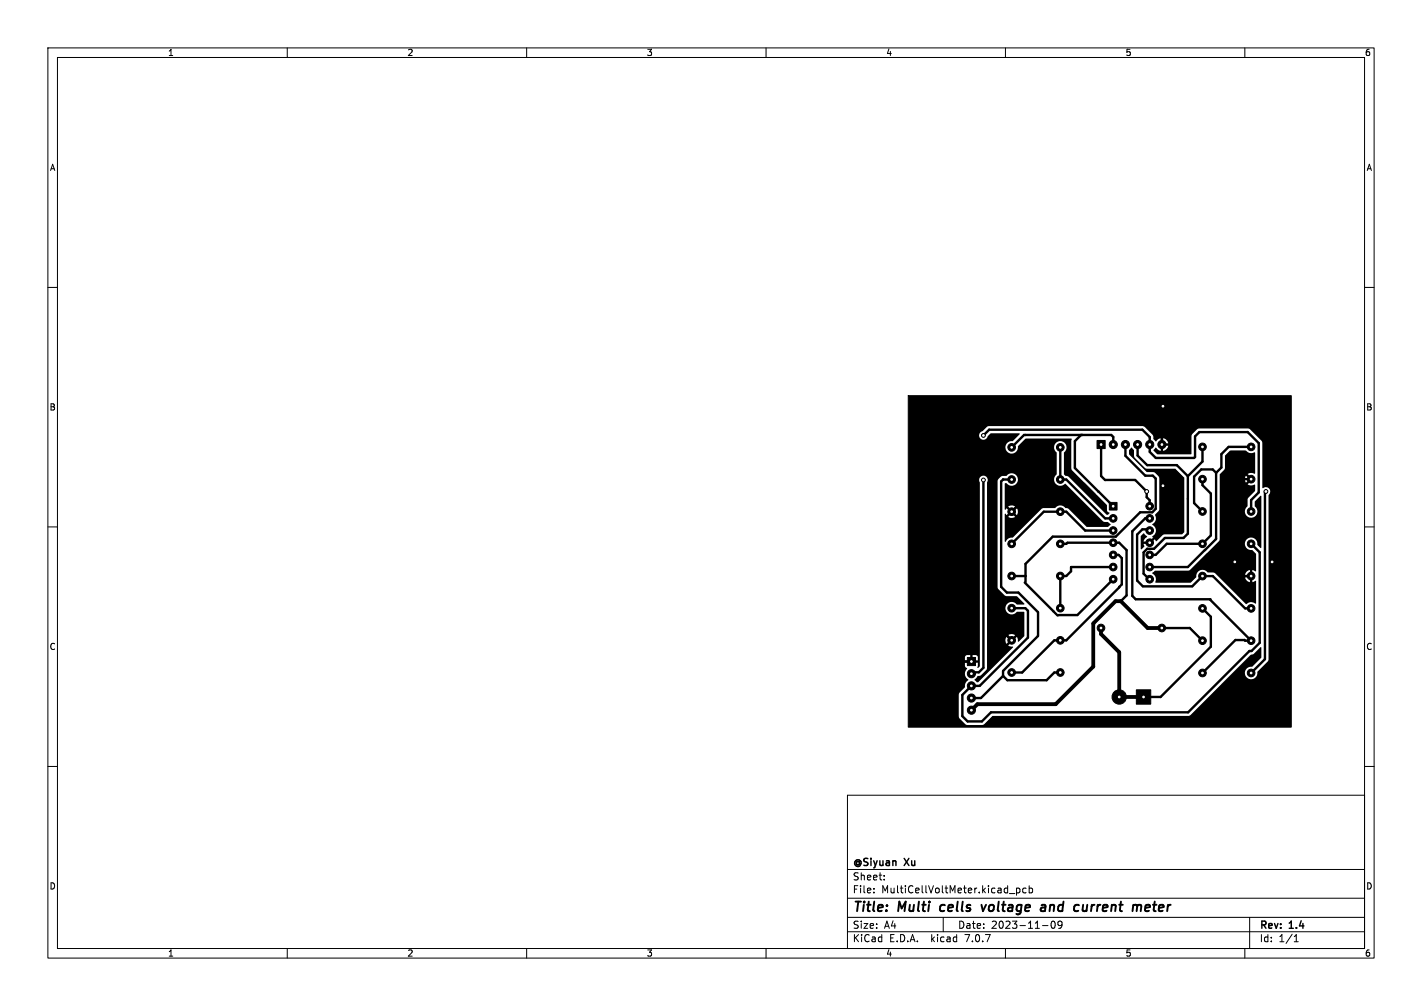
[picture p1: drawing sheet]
<svg xmlns="http://www.w3.org/2000/svg" width="297mm" height="210mm" viewBox="0 0 297 210" stroke-linecap="round" stroke-linejoin="round" font-family="sans-serif">
<defs><g id="words">
<g font-size="2.8">
<text x="178" y="190.9">Title:</text>
<text x="187.7" y="190.9">Multi</text>
<text x="197.2" y="190.9">cells</text>
<text x="206.7" y="190.9">voltage</text>
<text x="219.9" y="190.9">and</text>
<text x="227.6" y="190.9">current</text>
<text x="240.6" y="190.9">meter</text>
</g>
<g font-size="2.1">
<text x="178" y="184">Sheet:</text>
<text x="178" y="181.2">@Siyuan</text>
<text x="189" y="181.2">Xu</text>
<text x="178" y="186.7">File:</text>
<text x="184.1" y="186.7">MultiCellVoltMeter.kicad_pcb</text>
<text x="178" y="196.9">KiCad</text>
<text x="178" y="194.1">Size:</text>
<text x="184.7" y="194.1">A4</text>
<text x="185.7" y="196.9">E.D.A.</text>
<text x="194.6" y="196.9">kicad</text>
<text x="200" y="194.1">Date:</text>
<text x="201.8" y="196.9">7.0.7</text>
<text x="207" y="194.1">2023-11-09</text>
<text x="263" y="194.3">Rev:</text>
<text x="263" y="196.9">Id:</text>
<text x="267.1" y="196.9">1/1</text>
<text x="269.4" y="194.3">1.4</text>
</g>
<g font-size="1.8">
<text x="35" y="11.9">1</text>
<text x="85" y="11.9">2</text>
<text x="135" y="11.9">3</text>
<text x="185" y="11.9">4</text>
<text x="235" y="11.9">5</text>
<text x="285" y="11.9">6</text>
<text x="10.3" y="35.9">A</text>
<text x="285.4" y="35.9">A</text>
<text x="10.3" y="85.9">B</text>
<text x="285.3" y="85.9">B</text>
<text x="10.3" y="135.9">C</text>
<text x="285.3" y="135.9">C</text>
<text x="10.3" y="185.9">D</text>
<text x="285.3" y="185.9">D</text>
<text x="35" y="199.9">1</text>
<text x="85" y="199.9">2</text>
<text x="135" y="199.9">3</text>
<text x="185" y="199.9">4</text>
<text x="235" y="199.9">5</text>
<text x="285" y="199.9">6</text>
</g>
</g></defs>
<g fill="none" stroke="#000" stroke-width=".21">
<path d="M10 10h277v190h-277zM12 12h273v186h-273zM60 10v2M110 10v2M160 10v2M210 10v2M260 10v2M10 60h2M285 60h2M189.7 82.6h80v69.2h-80zM10 110h2M285 110h2"/>
<path d="M10 160h2M285 160h2M177 166h108v32h-108zM60 198v2M110 198v2M160 198v2M177 194.5h108M177 191.5h108M177 187.5h108M177 181.5h108M182.5 186.3v.1M182.5 185.5v.1"/>
<path d="M184.7 183.6v.1M184.7 182.8v.1M197 191.5v3M210 198v2M210.8 186.5h1.2M212.3 185.4v1.5M212.3 185.5l.4-.1 .3 .3-.1 .6h-.6M214.3 185.5l-.4-.1-.3 .3 .1 .6h.6M215 185.5l.4-.1 .3 .3-.2 .6h-.5M215 184.9v1.5M217.7 193.2h1.2M219.7 192.4l.2-.1a.8 .8 0 0 1 .5 .7 .8 .8 0 0 1-.5 .8 1 1 0 0 1-.2-1.4z"/>
<path d="M221.8 192.9l-.3 .3h-.3l-.2-.3 .1-.5 .4-.1 .2 .1a.99 .99 0 0 1-.3 1.4h-.3M260 198v2M261 191.5v6.5M270.3 196.6h.9M270.3 195.5l.4-.4v1.5"/>
</g>
<path d="M196.5 189.1l-.2 .7 .3 .4M205 188.9l.3 1.3 .6-1.3M217.4 190.1h.9M217.6 189h.7v1.2M218.4 189.4l-.9 .1M226.2 188.9v1.2l.4 .1 .3-.2M239.9 188.9l-.5 .1-.3 .9 .3 .3 .6-.1M240.2 189.4l-1 .1" fill="none" stroke="#000" stroke-width=".4"/>
<g fill="#000" stroke="#000" stroke-width=".21">
<path d="M229.1 92h1.7v1.7h-1.7zM231.7 104.9h1.6v1.6h-1.6zM202 137.2h1.7v1.7h-1.7zM237.3 144h3v3h-3z"/>
<circle cx="205.4" cy="90.9" r=".4"/>
<circle cx="211.3" cy="93.4" r=".8"/>
<circle cx="221.5" cy="93.4" r=".8"/>
<circle cx="232.5" cy="92.8" r=".85"/>
<circle cx="235.1" cy="92.8" r=".85"/>
<circle cx="237.6" cy="92.8" r=".85"/>
<circle cx="240.1" cy="92.8" r=".85"/>
<circle cx="242.7" cy="92.8" r=".85"/>
<circle cx="242.9" cy="84.8" r=".4"/>
<circle cx="251.2" cy="93.3" r=".8"/>
<circle cx="261.3" cy="93.3" r=".8"/>
<circle cx="205.4" cy="100.2" r=".4"/>
<circle cx="211.3" cy="106.8" r=".8"/>
<circle cx="211.3" cy="100.1" r=".8"/>
<circle cx="211.3" cy="113.5" r=".8"/>
<circle cx="221.5" cy="106.8" r=".8"/>
<circle cx="221.5" cy="100.1" r=".8"/>
<circle cx="221.5" cy="113.5" r=".8"/>
<circle cx="232.5" cy="110.8" r=".8"/>
<circle cx="232.5" cy="118.4" r=".8"/>
<circle cx="232.5" cy="108.2" r=".8"/>
<circle cx="232.5" cy="113.3" r=".8"/>
<circle cx="232.5" cy="115.8" r=".8"/>
<circle cx="239.5" cy="102.6" r=".4"/>
<circle cx="240.1" cy="105.7" r=".8"/>
<circle cx="240.1" cy="110.8" r=".8"/>
<circle cx="240.1" cy="108.2" r=".8"/>
<circle cx="240.1" cy="118.4" r=".8"/>
<circle cx="240.1" cy="115.8" r=".8"/>
<circle cx="240.1" cy="113.3" r=".8"/>
<circle cx="242.9" cy="101.4" r=".4"/>
<circle cx="251.2" cy="113.5" r=".8"/>
<circle cx="251.2" cy="100" r=".8"/>
<circle cx="251.2" cy="106.8" r=".8"/>
<circle cx="257.9" cy="117.3" r=".4"/>
<circle cx="261.3" cy="113.5" r=".8"/>
<circle cx="261.3" cy="100" r=".8"/>
<circle cx="261.3" cy="106.8" r=".8"/>
<circle cx="264.4" cy="102.6" r=".4"/>
<circle cx="265.7" cy="117.3" r=".4"/>
<circle cx="211.3" cy="133.7" r=".8"/>
<circle cx="211.3" cy="120.2" r=".8"/>
<circle cx="211.3" cy="127" r=".8"/>
<circle cx="221.5" cy="133.7" r=".8"/>
<circle cx="221.5" cy="120.2" r=".8"/>
<circle cx="221.5" cy="127" r=".8"/>
<circle cx="230" cy="131.1" r=".8"/>
<circle cx="232.5" cy="120.9" r=".8"/>
<circle cx="240.1" cy="120.9" r=".8"/>
<circle cx="242.7" cy="131.1" r=".8"/>
<circle cx="251.2" cy="133.7" r=".8"/>
<circle cx="251.2" cy="127" r=".8"/>
<circle cx="251.2" cy="120.3" r=".8"/>
<circle cx="261.3" cy="133.7" r=".8"/>
<circle cx="261.3" cy="127" r=".8"/>
<circle cx="261.3" cy="120.3" r=".8"/>
<circle cx="202.9" cy="140.6" r=".85"/>
<circle cx="202.9" cy="143.2" r=".85"/>
<circle cx="202.9" cy="148.3" r=".85"/>
<circle cx="202.9" cy="145.7" r=".85"/>
<circle cx="211.3" cy="140.4" r=".8"/>
<circle cx="221.5" cy="140.4" r=".8"/>
<circle cx="233.8" cy="145.5" r="1.5"/>
<circle cx="251.2" cy="140.5" r=".8"/>
<circle cx="261.3" cy="140.5" r=".8"/>
</g>
<g fill="none" stroke="#000" stroke-width=".5">
<path d="M192.6 98.9l1.8-1.8h17.7l1.3 1.3v6.3l-2.1 2.1M192.7 86.2l-.1 14.2M205.4 90.9l1.2-1.2h32l1.5 1.5v3.1l1.3 1.3h8l.2-.2v-4.3l.9-.9h10.1l2.3 2.3v10.3l-1.6 1.6v2.4M209.1 97.1l-1.4 1.4v31.6l3.6 3.6M221.5 93.4v6.1l.6 .6M225.8 90.8l-1.3 1.3v5.6l8 8M230 92.8v6.6l.8 .8h6.3l2.4 2.4v1.2l.6 .6v1.3M232.5 92.8v-1.6l-.4-.4h-18.2l-2.6 2.6M235.1 92.8v2.4l4.1 4.1h1.6l.6 .6v6.3l-.7 .7h-2.6l-5 5.1h-13.2l-5.7 5.7v3.8M237.6 92.8v2.3l2 2h6.2l2.3 2.3M246.3 84.8l-1.7 1.7v2.9l-1.9 1.9v1.5M248.1 99.4v12l-.9 .9h-3.9l-2.3 2.3h-1.4l-.7 .7v4.5l1.2 1.1"/>
<path d="M251.2 93.3v3l-3.1 3.1M254 98.7v13.8l-2.3 2.3M254 98.7l-.7-.7h-2.4l-1.5 1.5v5.5l1.8 1.8M261.3 93.3h-4.7l-1.5 1.5v2.8l-1.1 1.1M205.5 100.1l-.1 39.3-1 .9h-1.5M209.5 100.1l-.4 .4v22l1.2 1.2h2.4l4.1 4.1v5l-7.3 7.3v1M209.5 100.1h.1M209.5 100.1h1.8M221.5 100.1h1.2l8.1 8.1h1.7M221.5 113.5h1.2l.2-.2h10.9l1.5 1.5v9.5l-1.2 1.2M229.5 102.7h.1M232.5 118.4h-8.8v.9l-1 .9h-1.2v6.8"/>
<path d="M232.5 115.8h1.1l.7 .7v5.5l-.5 .6-11.1 11.1h-2.5l-6.7 6.7h-2.2M232.5 110.8h-5.9l-3.9-4h-4.7l-6.7 6.7M240.1 110.8l-.2-.3h-1.3l-1.1 1.1v9.6l1.2 1.2h10.3l2.2-2.1h2.1l6.8 6.7h1.2M240.1 108.2h-.9l-2.7 2.7v13.5l.7 .7h15.6l8.5 8.6-3.3-.1-6.8 6.9M242.9 101.4v9.1l-2.8 2.8M251.2 100v1.3l1.7 1.7v8.8l-1.7 1.7h-7.5l-2.3 2.3h-1.3M251.7 114.8l-3.6 3.6h-8M251.7 114.8h.1M261.3 100h-2.2l-1.2 1.2v18.3l.8 .8h2.6M261.3 113.5l1.8 1.8v18.9l-1.7 1.7h-.4l-12.8 12.8h-41.2l-1.9 1.9h-3l-1.1-1.1v-4.4l1.9-1.9h1.7l10.1-10.1v-5.6l-.5-.5h-2.9M264.2 102.6v35l-2.9 2.9M265.7 117.3v-27.2l-5.3-5.3h-66.3l-1.5 1.5v50.7l1.1 1.1h9.2"/>
<path d="M211.3 120.2h2.9M214 121.6l6.9 6.9M232.5 120.9l-7.5 7.5h-3.9M242.7 131.1h5.8l2.7 2.6M251.2 127l1.7 1.8v6.2l-10.5 10.5h-3.6M209.5 141.1l-4.6 4.6h-2M221.5 140.4h-1.3l-1.6 1.6h-8.2l-.9-.9"/>
</g>
<path d="M230 131.1v1.3l3.8 3.8v9.3h5M242.7 131.1h-3l-5.6-5.6h-1.1l-4.7 4.7v9l-7.8 7.8h-16.4l-1.2 1.3" fill="none" stroke="#000" stroke-width=".8"/>
<path d="M236.2 93.5h.2l.4 .4 .1 1.4 .1 .3 2.2 2.1 6.2 .2 1.9 1.8v11.4l-.4 .4-3.8 .1-1.6 1.4-.9-1a1.42 1.42 0 0 0 .8-1.2 1.42 1.42 0 0 0-.8-1.3 1.57 1.57 0 0 0 .7-2.1l.7-.8 .1-.3v-6.7l-1.1-1-1.5-.1-3.7-3.6v-.9zM256.9 94.1h3.4a1.32 1.32 0 0 0 1.7 .3l.1 .1v4.4l-1.2-.1-.3 .2 .5 .5v.2l-.3 .2-.6-.6-.2 .5 .2 1 .6-.6 .3 .2-.4 .8 .6 .1 .7-.2 .1 .2v1.2l-1.5 1.6-.1 1.6a1.32 1.32 0 0 0-.1 2 1.32 1.32 0 0 0 2-.1 1.32 1.32 0 0 0-.3-2v-.9l1.3-1.2v10.9h-.2l-.6-.7a1.32 1.32 0 0 0-1.3-1.5 1.32 1.32 0 0 0-1.3 1.5 1.32 1.32 0 0 0 1.6 1.1l.7 .8v3.6l-.1 .1-.6-.3-.1 .8-.3 .1-.1-.1v-.8l-.4 .1-.4 .3-.3 .6h.9v.4l-.9 .1 .3 .6 .6 .4h.2v-.7l.1-.2 .3 .1 .1 .8 .7-.2v4.6l-.2 .1a1.45 1.45 0 0 0-1.8 .1l-6.5-6.4-.4-.2h-1.1a1.37 1.37 0 0 0-1.6-.4 1.37 1.37 0 0 0-.9 1.4l-1.1 1.1h-7.4a1.49 1.49 0 0 0-.7-2l.7-.5h7.1l6.2-6.2 .2-.3-.1-13.5 1.1-1.3 .1-2.7zM189.7 82.7l79.9-.1 .1 .1v69l-79.9 .1-.1-2.3h10.5l.2 .5 1.4 1.3 3.3 .1 .5-.2 1.7-1.7 41-.1 .3-.1 12.6-12.6 .7-.2 1.5-1.4v2.2l-1.9 1.9a1.32 1.32 0 0 0-1.5 1.3 1.32 1.32 0 0 0 1.5 1.3 1.32 1.32 0 0 0 1.1-1.6l2.1-2 .3-.5v-34.4a.95 .95 0 0 0 0-1.3 .95 .95 0 0 0-1.3-.1l-.1-9.6-.1-.3-2.3-2.3-.5-.3-10.5 .1-1.3 1.4-.1 3.8-.1 .1h-7l-.8-.7v-.2l.5-.5 .6 .6 .4 .1v-.8h.4l.1 .1v.7l.5-.1 .3-.3 .3-.6-.8-.1v-.4l.8-.1-.1-.4-.3-.3-.7-.3v.8h-.4l-.1-.8-1.1 .6-.4-.4-.2-.9-1.6-1.6-.4-.3h-32.1l-.5 .2-.9 .9a.91 .91 0 0 0-.4 1.6 .91 .91 0 0 0 1.5-.6l.7-.5h5.9l.1 .2-1.5 1.4a1.32 1.32 0 0 0-1.5 1.3 1.32 1.32 0 0 0 1.5 1.3 1.32 1.32 0 0 0 1.1-1.6l1.6-1.5h9.6v6.4l7.4 7.4v1.2l.5 .5-.3 .4-.3-.1-7.8-7.8-.8-.3-.3-.3v-4.5a1.33 1.33 0 0 0 .3-2 1.33 1.33 0 0 0-2 0 1.33 1.33 0 0 0 .2 2v4.5a1.34 1.34 0 0 0-.2 2 1.34 1.34 0 0 0 2 0l7.8 7.7 .4 .3h.7l.6 .6-.6 .4h-4.5l-3.6-3.7-.8-.3a1.37 1.37 0 0 0-2.2 .1h-2.3l-.5 .1-6 6a1.54 1.54 0 0 0-1.5 .9l-.1-.1v-5.7h.2l.1 .2 .7-.5 .2 .3-.5 .6 .5 .2 .9-.2-.6-.6 .3-.3 .7 .5a1.28 1.28 0 0 0 0-1.4l-.6 .5h-.2l-.1-.3 .5-.6a1.28 1.28 0 0 0-1.4 0l.5 .6-.2 .4-.7-.6-.2 .3-.1-.1v-5.3l.3-.1a1.31 1.31 0 0 0 2 .2 1.31 1.31 0 0 0 0-1.9 1.31 1.31 0 0 0-1.9 .1l-1.2 .2-.6 .6-.2 .3v22.1l.2 .5 1.4 1.3 2.5 .2 1.6 1.6-.1 .1h-1.5a1.33 1.33 0 0 0-2-.2 1.33 1.33 0 0 0 0 2 1.33 1.33 0 0 0 2-.3h1.4l.1 .1v4.9l-1.2 1.3-.3-1.1-.6 .6-.3-.2 .5-.7a1.28 1.28 0 0 0-1.4 0l.5 .7-.3 .2-.6-.6-.2 .5 .1 .7 .1 .3 .7-.6 .2 .4-.5 .6 .9 .2 .1 .2-7.3 7.2a.68 .68 0 0 1-.8-.5l.7-.8 .7-.2 1.1-1 .2-.4v-38.8a.92 .92 0 0 0-.8-1.4 .92 .92 0 0 0-.8 1.4v38.3l-.4 .4v-1.1h-.8v-.4h.8l-.1-1-1-.1v.8h-.3l-.2-.1v-.7h-.7l-.4 .3v.8h.8l.1 .4h-.9v.7l.5 .5a1.51 1.51 0 0 0 .3 2.4 1.62 1.62 0 0 0-.8 1.6l-1.1 1.1-.2 .4v4.5h-10.5zM238.8 111.4h.2l.6 .6-.5 .5-.3 .5 .9 .1v.4h-.9l.2 .6-.7 .6v-2.7z" fill="#000"/>
<g fill="#fff" stroke="#fff" stroke-width=".21">
<circle cx="242.9" cy="101.4" r=".17"/>
<circle cx="265.7" cy="117.3" r=".18"/>
<circle cx="242.9" cy="84.8" r=".17"/>
<circle cx="257.9" cy="117.3" r=".17"/>
<circle cx="205.4" cy="100.2" r=".18"/>
<circle cx="205.4" cy="90.9" r=".18"/>
<circle cx="239.5" cy="102.6" r=".18"/>
<circle cx="264.4" cy="102.6" r=".17"/>
<circle cx="251.2" cy="113.5" r=".18"/>
<circle cx="261.3" cy="113.5" r=".18"/>
<circle cx="242.7" cy="131.1" r=".17"/>
<circle cx="230" cy="131.1" r=".17"/>
<circle cx="230" cy="92.8" r=".17"/>
<circle cx="232.5" cy="92.8" r=".17"/>
<circle cx="235.1" cy="92.8" r=".17"/>
<circle cx="237.6" cy="92.8" r=".17"/>
<circle cx="240.1" cy="92.8" r=".17"/>
<circle cx="242.7" cy="92.8" r=".17"/>
<circle cx="251.2" cy="127" r=".18"/>
<circle cx="261.3" cy="127" r=".18"/>
<circle cx="211.3" cy="113.5" r=".17"/>
<circle cx="221.5" cy="113.5" r=".17"/>
<circle cx="211.3" cy="106.8" r=".17"/>
<circle cx="221.5" cy="106.8" r=".17"/>
<circle cx="211.3" cy="140.4" r=".18"/>
<circle cx="221.5" cy="140.4" r=".18"/>
<circle cx="232.5" cy="105.7" r=".17"/>
<circle cx="232.5" cy="108.2" r=".17"/>
<circle cx="232.5" cy="110.8" r=".17"/>
<circle cx="232.5" cy="113.3" r=".17"/>
<circle cx="232.5" cy="115.8" r=".17"/>
<circle cx="232.5" cy="118.4" r=".17"/>
<circle cx="232.5" cy="120.9" r=".17"/>
<circle cx="240.1" cy="120.9" r=".17"/>
<circle cx="240.1" cy="118.4" r=".17"/>
<circle cx="240.1" cy="115.8" r=".17"/>
<circle cx="240.1" cy="113.3" r=".17"/>
<circle cx="240.1" cy="110.8" r=".17"/>
<circle cx="240.1" cy="108.2" r=".17"/>
<circle cx="240.1" cy="105.7" r=".17"/>
<circle cx="211.3" cy="120.2" r=".17"/>
<circle cx="221.5" cy="120.2" r=".17"/>
<circle cx="251.2" cy="133.7" r=".18"/>
<circle cx="261.3" cy="133.7" r=".18"/>
<circle cx="211.3" cy="133.7" r=".17"/>
<circle cx="221.5" cy="133.7" r=".17"/>
<circle cx="211.3" cy="100.1" r=".17"/>
<circle cx="221.5" cy="100.1" r=".17"/>
<circle cx="251.2" cy="106.8" r=".18"/>
<circle cx="261.3" cy="106.8" r=".18"/>
<circle cx="251.2" cy="93.3" r=".18"/>
<circle cx="261.3" cy="93.3" r=".18"/>
<circle cx="221.5" cy="93.4" r=".17"/>
<circle cx="211.3" cy="93.4" r=".17"/>
<circle cx="238.8" cy="145.5" r=".17"/>
<circle cx="233.8" cy="145.5" r=".17"/>
<circle cx="251.2" cy="140.5" r=".18"/>
<circle cx="261.3" cy="140.5" r=".18"/>
<circle cx="261.3" cy="100" r=".18"/>
<circle cx="251.2" cy="100" r=".18"/>
<circle cx="221.5" cy="127" r=".17"/>
<circle cx="211.3" cy="127" r=".17"/>
<circle cx="251.2" cy="120.3" r=".18"/>
<circle cx="261.3" cy="120.3" r=".18"/>
<circle cx="202.9" cy="138.1" r=".17"/>
<circle cx="202.9" cy="140.6" r=".17"/>
<circle cx="202.9" cy="143.2" r=".17"/>
<circle cx="202.9" cy="145.7" r=".17"/>
<circle cx="202.9" cy="148.3" r=".17"/>
</g>
<use href="#words"/>
</svg>
